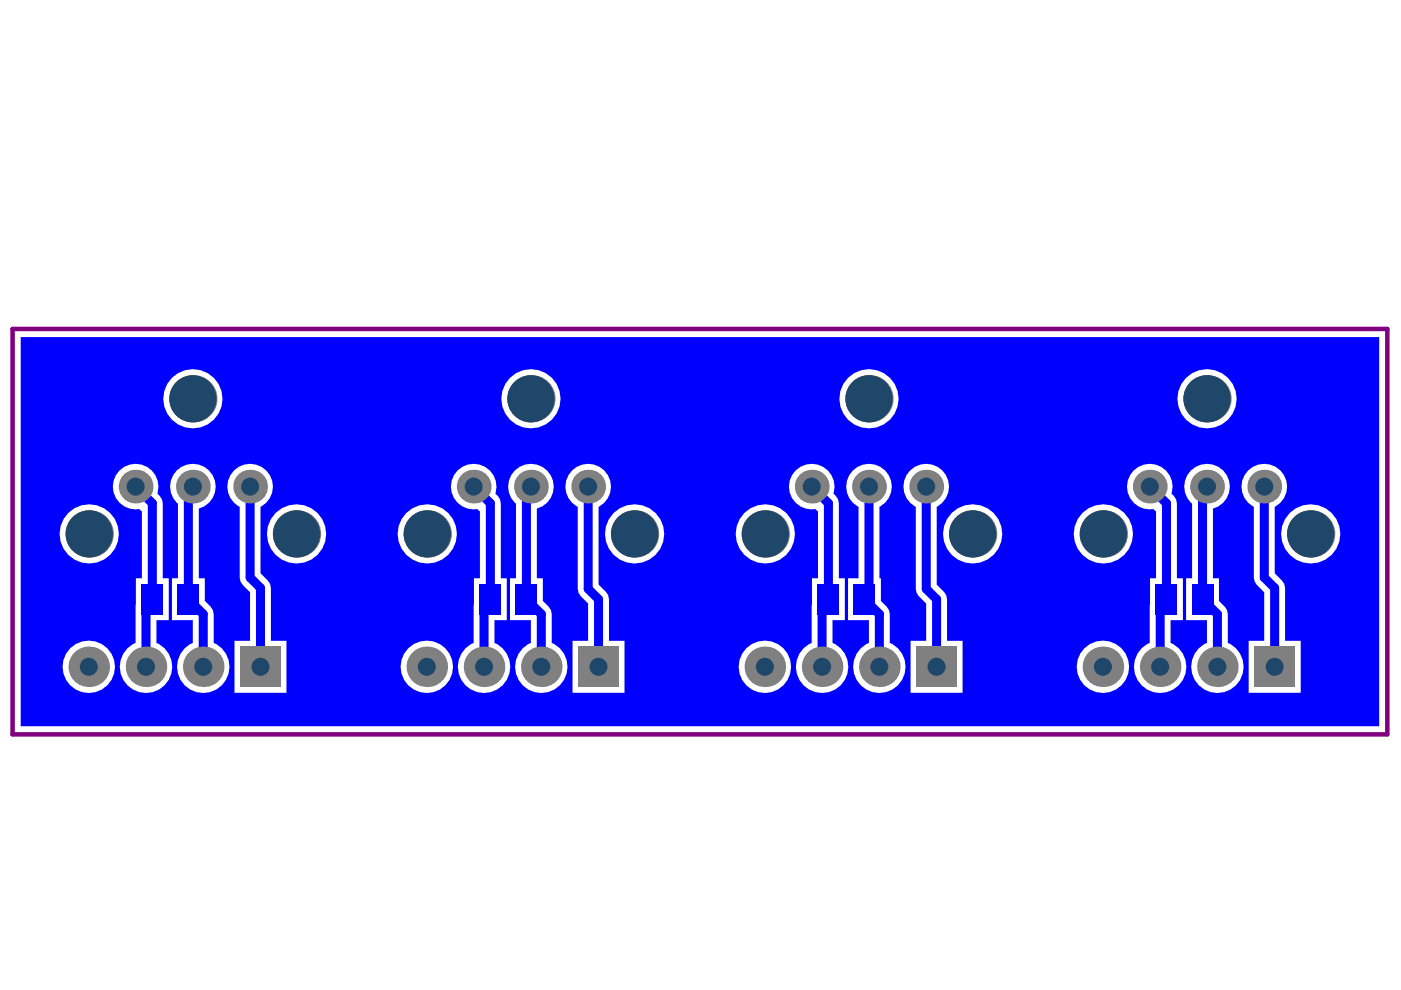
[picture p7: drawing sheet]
<svg xmlns="http://www.w3.org/2000/svg" width="297mm" height="210mm" viewBox="0 0 297 210" stroke-linecap="round" stroke-linejoin="round" font-family="sans-serif">
<path d="M4.4 71.5h288v82.5h-288zM249.6 84.6a6.3 6.3 0 0 0 12.6 0 6.3 6.3 0 0 0-12.6 0zM178 84.6a6.3 6.3 0 0 0 12.5 0 6.3 6.3 0 0 0-12.5 0zM106.3 84.6a6.3 6.3 0 0 0 12.6 0 6.3 6.3 0 0 0-12.6 0zM34.6 84.6a6.3 6.3 0 0 0 12.6 0 6.3 6.3 0 0 0-12.6 0zM271.6 113.2a6.3 6.3 0 0 0 12.6 0 6.3 6.3 0 0 0-12.6 0zM227.7 113.2a6.3 6.3 0 0 0 12.5 0 6.3 6.3 0 0 0-12.5 0zM199.9 113.2a6.3 6.3 0 0 0 12.6 0 6.3 6.3 0 0 0-12.6 0zM156 113.2a6.3 6.3 0 0 0 12.5 0 6.3 6.3 0 0 0-12.5 0zM128.3 113.2a6.3 6.3 0 0 0 12.5 0 6.3 6.3 0 0 0-12.5 0zM84.3 113.2a6.3 6.3 0 0 0 12.6 0 6.3 6.3 0 0 0-12.6 0zM56.6 113.2a6.3 6.3 0 0 0 12.6 0 6.3 6.3 0 0 0-12.6 0zM12.6 113.2a6.3 6.3 0 0 0 12.6 0 6.3 6.3 0 0 0-12.6 0zM264.6 99.8a4.8 4.8 0 0 0 1.2 7.6v15.1l.2 .8 .5 .7 1.5 1.6v10.3h-3.3v11h11.1v-11h-3.3v-11.2l-.2-.9-.5-.7-1.5-1.5v-14.2a4.8 4.8 0 0 0 1.6-7.1 4.8 4.8 0 0 0-7.3-.5zM193 99.8a4.8 4.8 0 0 0 1.2 7.6v17.5l.1 .8 .5 .7 1.6 1.6v7.9h-3.3v11h11v-11h-3.3v-8.8l-.2-.9-.5-.7-1.5-1.6v-16.5a4.8 4.8 0 0 0 1.7-7.1 4.8 4.8 0 0 0-7.3-.5zM121.3 99.8a4.8 4.8 0 0 0 1.2 7.6v17.5l.2 .8 .4 .7 1.6 1.6v7.9h-3.3v11h11v-11h-3.3v-8.8l-.2-.9-.4-.7-1.6-1.6v-16.5a4.8 4.8 0 0 0 1.7-7.1 4.8 4.8 0 0 0-7.3-.5zM49.6 99.8a4.8 4.8 0 0 0 1.2 7.6v15.1l.2 .8 .5 .7 1.5 1.6v10.3h-3.3v11h11v-11h-3.3v-11.2l-.1-.9-.5-.7-1.6-1.5v-14.2a4.8 4.8 0 0 0 1.7-7.1 4.8 4.8 0 0 0-7.3-.5zM252.5 99.8a4.8 4.8 0 0 0 .2 7v15.8h-1.2v8.9h4.4v4.8a5.5 5.5 0 0 0-2.2 8.5 5.5 5.5 0 0 0 8.8 0 5.5 5.5 0 0 0-2.2-8.5v-6.1l-.1-.8-.5-.8-1.3-1.2v-4.8h-1.2v-14.8a4.8 4.8 0 0 0 2.9-7 4.8 4.8 0 0 0-7.6-1zM240.4 99.8a4.8 4.8 0 0 0-.9 5.5 4.8 4.8 0 0 0 5 2.6l.6 .5v14.2h-1.3v13.7a5.5 5.5 0 0 0-2.2 8.5 5.5 5.5 0 0 0 8.7 0 5.5 5.5 0 0 0-2.1-8.5v-4.8h2.6v-8.9h-1.3v-15.9l-.1-.8-1-1.3a4.8 4.8 0 0 0-2.1-5.6 4.8 4.8 0 0 0-5.9 .8zM228.3 141.4a5.6 5.6 0 0 0 11.1 0 5.6 5.6 0 0 0-11.1 0zM180.8 99.8a4.8 4.8 0 0 0 1.2 7.6v15.2h-2.2v8.9h4.4v4.8a5.5 5.5 0 0 0-2.1 8.5 5.5 5.5 0 0 0 8.7 0 5.5 5.5 0 0 0-2.1-8.5v-6.1l-.2-.8-.5-.8-1.2-1.2v-4.8h-.3v-15.2a4.8 4.8 0 0 0 1.6-7.1 4.8 4.8 0 0 0-7.3-.5zM168.7 99.8a4.8 4.8 0 0 0-.9 5.5 4.8 4.8 0 0 0 5 2.6l.6 .5v14.2h-1.2l-.1 13.7a5.5 5.5 0 0 0-2.2 8.5 5.5 5.5 0 0 0 8.8 0 5.5 5.5 0 0 0-2.2-8.5v-4.8h2.6v-8.9h-1.2v-15.9l-.2-.8-1-1.3a4.8 4.8 0 0 0-2.1-5.6 4.8 4.8 0 0 0-5.9 .8zM156.6 141.4a5.6 5.6 0 0 0 11.1 0 5.6 5.6 0 0 0-11.1 0zM109.1 99.8a4.8 4.8 0 0 0 .3 7v15.8h-1.3v8.9h4.5v4.8a5.5 5.5 0 0 0-2.2 8.5 5.5 5.5 0 0 0 8.7 0 5.5 5.5 0 0 0-2.1-8.5v-6.1l-.2-.8-.5-.8-1.2-1.2v-4.8h-1.3v-14.8a4.8 4.8 0 0 0 3-7 4.8 4.8 0 0 0-7.7-1zM97 99.8a4.8 4.8 0 0 0-.9 5.5 4.8 4.8 0 0 0 5 2.6l.7 .5v14.2h-1.3l-.1 13.7a5.5 5.5 0 0 0-2.1 8.5 5.5 5.5 0 0 0 8.7 0 5.5 5.5 0 0 0-2.2-8.5v-4.8h2.7v-8.9h-1.3v-15.9l-.2-.8-1-1.3a4.8 4.8 0 0 0-2.1-5.6 4.8 4.8 0 0 0-5.9 .8zM84.9 141.4a5.6 5.6 0 0 0 11.2 0 5.6 5.6 0 0 0-11.2 0zM37.5 99.8a4.8 4.8 0 0 0 .2 7v15.8h-1.2v8.9h4.4v4.8a5.5 5.5 0 0 0-2.2 8.5 5.5 5.5 0 0 0 8.8 0 5.5 5.5 0 0 0-2.2-8.5v-6.1l-.2-.8-.4-.8-1.3-1.2v-4.8h-1.2v-14.8a4.8 4.8 0 0 0 2.9-7 4.8 4.8 0 0 0-7.6-1zM25.3 99.8a4.8 4.8 0 0 0-.9 5.5 4.8 4.8 0 0 0 5.1 2.6l.6 .5v14.2h-1.3l-.1 13.7a5.5 5.5 0 0 0-2.1 8.5 5.5 5.5 0 0 0 8.7 0 5.5 5.5 0 0 0-2.1-8.5v-4.8h2.6v-8.9h-1.3v-15.9l-.2-.8-1-1.3a4.8 4.8 0 0 0-2-5.6 4.8 4.8 0 0 0-6 .8zM13.3 141.4a5.6 5.6 0 0 0 11.1 0 5.6 5.6 0 0 0-11.1 0z" fill="#00f"/>
<path d="M28.8 103.2l3.5 3.5v20.4l-1.3 1.3v13M40.9 103.2l-1 .9v23l3.2 3.1v11.2M53 103.2v19.3l2.2 2.2v16.7M100.4 103.2l3.6 3.5v20.4l-1.4 1.3v13M112.6 103.2l-1 .9v23l3.2 3.1v11.2M124.7 103.2v21.7l2.2 2.2v14.3M172.1 103.2l3.5 3.5v20.4l-1.3 1.3v13M184.2 103.2v22.9l-.9 1 3.1 3.1v11.2M196.4 103.2v21.7l2.2 2.2v14.3M243.8 103.2l3.5 3.5v20.4l-1.3 1.3v13M255.9 103.2l-.9 .9v23l3.1 3.1v11.2M268.1 103.2v19.3l2.1 2.2v16.7" fill="none" stroke="#00f" stroke-width="1.9"/>
<circle cx="162.2" cy="141.4" r="4.3" fill="#808080"/>
<circle cx="162.2" cy="141.4" r="1.91" fill="#1f4769"/>
<circle cx="172.1" cy="103.2" r="3.6" fill="#808080"/>
<circle cx="172.1" cy="103.2" r="1.91" fill="#1f4769"/>
<circle cx="184.2" cy="103.2" r="3.6" fill="#808080"/>
<circle cx="184.2" cy="103.2" r="1.91" fill="#1f4769"/>
<circle cx="90.6" cy="113.2" r="5" fill="#808080"/>
<circle cx="90.6" cy="113.2" r="5" fill="#1f4769"/>
<circle cx="134.5" cy="113.2" r="5" fill="#808080"/>
<circle cx="134.5" cy="113.2" r="5" fill="#1f4769"/>
<circle cx="100.4" cy="103.2" r="3.6" fill="#808080"/>
<circle cx="100.4" cy="103.2" r="1.91" fill="#1f4769"/>
<circle cx="124.7" cy="103.2" r="3.6" fill="#808080"/>
<circle cx="124.7" cy="103.2" r="1.91" fill="#1f4769"/>
<circle cx="112.6" cy="103.2" r="3.6" fill="#808080"/>
<circle cx="112.6" cy="103.2" r="1.91" fill="#1f4769"/>
<circle cx="90.5" cy="141.4" r="4.3" fill="#808080"/>
<circle cx="90.5" cy="141.4" r="1.91" fill="#1f4769"/>
<circle cx="102.6" cy="141.4" r="4.3" fill="#808080"/>
<circle cx="102.6" cy="141.4" r="1.91" fill="#1f4769"/>
<circle cx="114.8" cy="141.4" r="4.3" fill="#808080"/>
<circle cx="114.8" cy="141.4" r="1.91" fill="#1f4769"/>
<path d="M122.6 137.1h8.6v8.6h-8.6z" fill-rule="evenodd" fill="#808080"/>
<circle cx="126.9" cy="141.4" r="1.91" fill="#1f4769"/>
<circle cx="18.8" cy="141.4" r="4.3" fill="#808080"/>
<circle cx="18.8" cy="141.4" r="1.91" fill="#1f4769"/>
<circle cx="31" cy="141.4" r="4.3" fill="#808080"/>
<circle cx="31" cy="141.4" r="1.91" fill="#1f4769"/>
<circle cx="43.1" cy="141.4" r="4.3" fill="#808080"/>
<circle cx="43.1" cy="141.4" r="1.91" fill="#1f4769"/>
<path d="M50.9 137.1h8.6v8.6h-8.6z" fill-rule="evenodd" fill="#808080"/>
<circle cx="55.2" cy="141.4" r="1.91" fill="#1f4769"/>
<circle cx="246" cy="141.4" r="4.3" fill="#808080"/>
<circle cx="246" cy="141.4" r="1.91" fill="#1f4769"/>
<circle cx="184.2" cy="84.5" r="5" fill="#808080"/>
<circle cx="184.2" cy="84.6" r="5" fill="#1f4769"/>
<circle cx="243.8" cy="103.2" r="3.6" fill="#808080"/>
<circle cx="243.8" cy="103.2" r="1.91" fill="#1f4769"/>
<circle cx="196.4" cy="103.2" r="3.6" fill="#808080"/>
<circle cx="196.4" cy="103.2" r="1.91" fill="#1f4769"/>
<circle cx="174.3" cy="141.4" r="4.3" fill="#808080"/>
<circle cx="174.3" cy="141.4" r="1.91" fill="#1f4769"/>
<circle cx="186.4" cy="141.4" r="4.3" fill="#808080"/>
<circle cx="186.4" cy="141.4" r="1.91" fill="#1f4769"/>
<path d="M194.3 137.1h8.6v8.6h-8.6z" fill-rule="evenodd" fill="#808080"/>
<circle cx="198.6" cy="141.4" r="1.91" fill="#1f4769"/>
<circle cx="233.8" cy="141.4" r="4.3" fill="#808080"/>
<circle cx="233.8" cy="141.4" r="1.91" fill="#1f4769"/>
<circle cx="233.9" cy="113.2" r="5" fill="#808080"/>
<circle cx="233.9" cy="113.2" r="5" fill="#1f4769"/>
<circle cx="162.3" cy="113.2" r="5" fill="#808080"/>
<circle cx="162.3" cy="113.2" r="5" fill="#1f4769"/>
<circle cx="206.2" cy="113.2" r="5" fill="#808080"/>
<circle cx="206.2" cy="113.2" r="5" fill="#1f4769"/>
<circle cx="258.1" cy="141.4" r="4.3" fill="#808080"/>
<circle cx="258.1" cy="141.4" r="1.91" fill="#1f4769"/>
<circle cx="277.9" cy="113.2" r="5" fill="#808080"/>
<circle cx="277.9" cy="113.2" r="5" fill="#1f4769"/>
<circle cx="255.9" cy="84.5" r="5" fill="#808080"/>
<circle cx="255.9" cy="84.6" r="5" fill="#1f4769"/>
<path d="M265.9 137.1h8.6v8.6h-8.6z" fill-rule="evenodd" fill="#808080"/>
<circle cx="270.2" cy="141.4" r="1.91" fill="#1f4769"/>
<circle cx="268.1" cy="103.2" r="3.6" fill="#808080"/>
<circle cx="268.1" cy="103.2" r="1.91" fill="#1f4769"/>
<circle cx="255.9" cy="103.2" r="3.6" fill="#808080"/>
<circle cx="255.9" cy="103.2" r="1.91" fill="#1f4769"/>
<circle cx="18.9" cy="113.2" r="5" fill="#808080"/>
<circle cx="18.9" cy="113.2" r="5" fill="#1f4769"/>
<circle cx="112.6" cy="84.5" r="5" fill="#808080"/>
<circle cx="112.6" cy="84.6" r="5" fill="#1f4769"/>
<circle cx="62.9" cy="113.2" r="5" fill="#808080"/>
<circle cx="62.9" cy="113.2" r="5" fill="#1f4769"/>
<circle cx="53" cy="103.2" r="3.6" fill="#808080"/>
<circle cx="53" cy="103.2" r="1.91" fill="#1f4769"/>
<circle cx="28.8" cy="103.2" r="3.6" fill="#808080"/>
<circle cx="28.8" cy="103.2" r="1.91" fill="#1f4769"/>
<circle cx="40.9" cy="84.5" r="5" fill="#808080"/>
<circle cx="40.9" cy="84.6" r="5" fill="#1f4769"/>
<circle cx="40.9" cy="103.2" r="3.6" fill="#808080"/>
<circle cx="40.9" cy="103.2" r="1.91" fill="#1f4769"/>
<g fill="#00f">
<path d="M37.7 123.8h4.5v6.5h-4.5z" fill-rule="evenodd"/>
<path d="M30 123.8h4.6v6.5h-4.6z" fill-rule="evenodd"/>
<path d="M252.7 123.8h4.5v6.5h-4.5z" fill-rule="evenodd"/>
<path d="M245 123.8h4.6v6.5h-4.6z" fill-rule="evenodd"/>
<path d="M181 123.8h4.6v6.5h-4.6z" fill-rule="evenodd"/>
<path d="M173.4 123.8h4.5v6.5h-4.5z" fill-rule="evenodd"/>
<path d="M109.3 123.8h4.6v6.5h-4.6z" fill-rule="evenodd"/>
<path d="M101.7 123.8h4.5v6.5h-4.5z" fill-rule="evenodd"/>
</g>
<path d="M2.7 69.7h291.4v86h-291.4z" fill="none" stroke="#800080" stroke-width=".95"/>
</svg>
